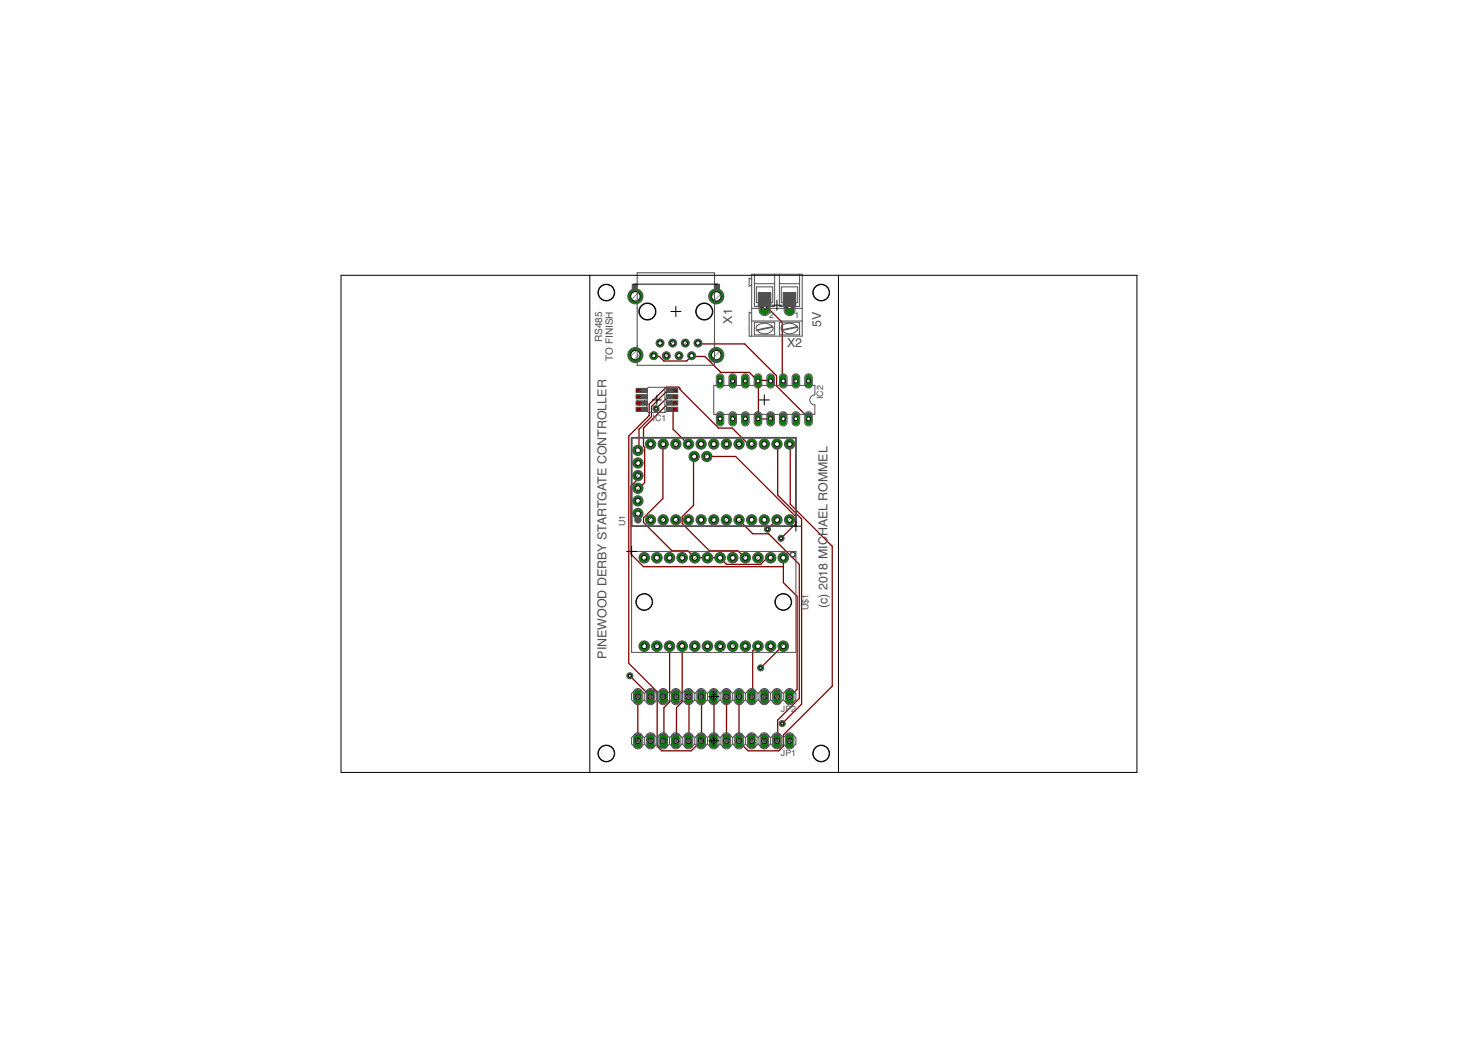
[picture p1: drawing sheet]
<svg xmlns="http://www.w3.org/2000/svg" width="297mm" height="210mm" viewBox="0 0 297 210" stroke-linecap="round" stroke-linejoin="round" font-family="sans-serif">
<defs><g id="words">
<g font-size="2.5" fill="#505050">
<text x="147.1" y="65" transform="rotate(-90 147.1 65)">X1</text>
<text x="165" y="65.7" transform="rotate(-90 165 65.7)">5V</text>
<text x="158.2" y="69.9">X2</text>
<text x="166.3" y="122.3" transform="rotate(-90 166.3 122.3)">(c) 2018 MICHAEL ROMMEL</text>
<text x="121.9" y="132.4" transform="rotate(-90 121.9 132.4)">PINEWOOD DERBY STARTGATE CONTROLLER</text>
</g>
<g font-size="2" fill="#505050">
<text x="121" y="68.8" transform="rotate(-90 121 68.8)">RS485</text>
<text x="123.1" y="72.5" transform="rotate(-90 123.1 72.5)">TO FINISH</text>
</g>
<g font-size="1.8" fill="#505050">
<text x="154.6" y="63.9">2</text>
<text x="159.6" y="63.9">1</text>
<text x="165.4" y="80.3" transform="rotate(-90 165.4 80.3)">IC2</text>
<text x="131.2" y="84.6">IC1</text>
<text x="125.7" y="105.8" transform="rotate(-90 125.7 105.8)">U1</text>
<text x="162.5" y="122.7" transform="rotate(-90 162.5 122.7)">U$1</text>
<text x="157" y="143.2">JP2</text>
<text x="157" y="152.1">JP1</text>
</g>
</g></defs>
<g fill="#800000" stroke="#800000" stroke-width=".2">
<path d="M134.1 82h2v.6h-2z"/>
<path d="M127.9 82h2.1v.6h-2.1z"/>
<path d="M134.1 80.7h2v.7h-2z"/>
<path d="M134.1 79.4h2v.7h-2z"/>
<path d="M127.9 80.7h2.1v.7h-2.1z"/>
<path d="M127.9 79.4h2.1v.7h-2.1z"/>
<path d="M134.1 78.2h2v.6h-2z"/>
<path d="M127.9 78.2h2.1v.6h-2.1z"/>
</g>
<g fill="none" stroke="#800000" stroke-width=".25">
<path d="M131.4 71.5v.2h1.1l.9 .9h4.6l1-1.1 .1 .2h2.6l3.2 3.2h5.7l1.7 1.7M135.1 78.5h-1l-3.2 3.2v2.1l-2.5 2.5v4.1l-.2 .2M135.1 79.8l-.1 .1h-.9l-2.3 2.3M140.3 69v.2h9.4l6.4 6.3v2.1l6.4 6.4v.2M152.3 76.6v7.6h2.6M152.3 76.6l.1-.1h2.3l.2 .1M153.6 61.4l3.6 3.4v11.7l.2 .1M128.2 95.6v.8l-1.4 1.3v13.7l2.5 2.5h28.1M133.3 89.3l-.1 10.9-3.9 3.9v.9l5.7 5.7h3.2l1.4 1.4h5l1.4 1.4h6.9l1.1-1.2h.7l.2-.2M135.1 81h-.7l-5.1 5.1v3.6l.3 .3v7l-1.2 1.2h-.2M135.1 82.3l.2 .1v3.9l3.1 3M139.5 91.8h-.1v9.8l-2.3 2.3v1.4l5.5 5.4h5.7l1.5 1.4"/>
<path d="M142 91.8h5.8l12.2 12.1v1.4l-3 2.9M151.1 89.3h-.8l-3.1-3.2h-2.8l-7.7-7.8v-.2l-.3-.3h-2.5l-3.4 3.5v2.2l-4.1 4.2v45.7l5.7 5.7v11l.9 .9h5.9l2.1-2.1-.1-8.8M156.1 89.3l.2 .2v10l4.8 4.9v37.2l-3.9 3.9M158.7 89.3l.1 .2v11.9l8.5 8.4v28.1l-9.9 9.9v2.3l-.9 .9h-6.2l-1.8-1.9v-9M148.5 104.5l2.8 2.8h3.2l6.1 6.2v26.9l-4.3 4.4v4.1h-.2M156.1 104.5l-1.9 1.9M157.4 112.1v5l2.8 2.8v18.7l-1.5 1.5M126.6 135.9l4.1 4.2M134.6 129.9v11.2l-1.2 1.2v6.6h-.1M137.1 129.9v11.2l-1.1 1.2v6.6h-.2M152.3 129.9l-1 1v9.1l-.2 .1M157.4 129.9h-.2l-4.3 4.4"/>
<path d="M128.2 140.1v8.8M138.4 140.1l.1 .1v8.7h-.1M143.4 140.1v8.8M146 140.1v8.8"/>
</g>
<circle cx="158.7" cy="89.3" r=".93" fill="#008000" stroke="#008000" stroke-width=".2"/>
<circle cx="158.7" cy="89.3" r=".51" fill="#fff" stroke="#000" stroke-width=".2"/>
<circle cx="156.1" cy="89.3" r=".93" fill="#008000" stroke="#008000" stroke-width=".2"/>
<circle cx="156.1" cy="89.3" r=".51" fill="#fff" stroke="#000" stroke-width=".2"/>
<circle cx="153.6" cy="89.3" r=".93" fill="#008000" stroke="#008000" stroke-width=".2"/>
<circle cx="153.6" cy="89.3" r=".51" fill="#fff" stroke="#000" stroke-width=".2"/>
<circle cx="151.1" cy="89.3" r=".93" fill="#008000" stroke="#008000" stroke-width=".2"/>
<circle cx="151.1" cy="89.3" r=".51" fill="#fff" stroke="#000" stroke-width=".2"/>
<circle cx="148.5" cy="89.3" r=".93" fill="#008000" stroke="#008000" stroke-width=".2"/>
<circle cx="148.5" cy="89.3" r=".51" fill="#fff" stroke="#000" stroke-width=".2"/>
<circle cx="146" cy="89.3" r=".93" fill="#008000" stroke="#008000" stroke-width=".2"/>
<circle cx="146" cy="89.3" r=".51" fill="#fff" stroke="#000" stroke-width=".2"/>
<circle cx="143.4" cy="89.3" r=".93" fill="#008000" stroke="#008000" stroke-width=".2"/>
<circle cx="143.4" cy="89.3" r=".51" fill="#fff" stroke="#000" stroke-width=".2"/>
<circle cx="140.9" cy="89.3" r=".93" fill="#008000" stroke="#008000" stroke-width=".2"/>
<circle cx="140.9" cy="89.3" r=".51" fill="#fff" stroke="#000" stroke-width=".2"/>
<circle cx="138.4" cy="89.3" r=".93" fill="#008000" stroke="#008000" stroke-width=".2"/>
<circle cx="138.4" cy="89.3" r=".51" fill="#fff" stroke="#000" stroke-width=".2"/>
<circle cx="135.8" cy="89.3" r=".93" fill="#008000" stroke="#008000" stroke-width=".2"/>
<circle cx="135.8" cy="89.3" r=".51" fill="#fff" stroke="#000" stroke-width=".2"/>
<circle cx="133.3" cy="89.3" r=".93" fill="#008000" stroke="#008000" stroke-width=".2"/>
<circle cx="133.3" cy="89.3" r=".51" fill="#fff" stroke="#000" stroke-width=".2"/>
<circle cx="130.7" cy="89.3" r=".93" fill="#008000" stroke="#008000" stroke-width=".2"/>
<circle cx="130.7" cy="89.3" r=".51" fill="#fff" stroke="#000" stroke-width=".2"/>
<circle cx="158.7" cy="104.5" r=".93" fill="#008000" stroke="#008000" stroke-width=".2"/>
<circle cx="158.7" cy="104.5" r=".51" fill="#fff" stroke="#000" stroke-width=".2"/>
<circle cx="156.1" cy="104.5" r=".93" fill="#008000" stroke="#008000" stroke-width=".2"/>
<circle cx="156.1" cy="104.5" r=".51" fill="#fff" stroke="#000" stroke-width=".2"/>
<circle cx="153.6" cy="104.5" r=".93" fill="#008000" stroke="#008000" stroke-width=".2"/>
<circle cx="153.6" cy="104.5" r=".51" fill="#fff" stroke="#000" stroke-width=".2"/>
<circle cx="151.1" cy="104.5" r=".93" fill="#008000" stroke="#008000" stroke-width=".2"/>
<circle cx="151.1" cy="104.5" r=".51" fill="#fff" stroke="#000" stroke-width=".2"/>
<circle cx="148.5" cy="104.5" r=".93" fill="#008000" stroke="#008000" stroke-width=".2"/>
<circle cx="148.5" cy="104.5" r=".51" fill="#fff" stroke="#000" stroke-width=".2"/>
<circle cx="146" cy="104.5" r=".93" fill="#008000" stroke="#008000" stroke-width=".2"/>
<circle cx="146" cy="104.5" r=".51" fill="#fff" stroke="#000" stroke-width=".2"/>
<circle cx="143.4" cy="104.5" r=".93" fill="#008000" stroke="#008000" stroke-width=".2"/>
<circle cx="143.4" cy="104.5" r=".51" fill="#fff" stroke="#000" stroke-width=".2"/>
<circle cx="140.9" cy="104.5" r=".93" fill="#008000" stroke="#008000" stroke-width=".2"/>
<circle cx="140.9" cy="104.5" r=".51" fill="#fff" stroke="#000" stroke-width=".2"/>
<circle cx="138.4" cy="104.5" r=".93" fill="#008000" stroke="#008000" stroke-width=".2"/>
<circle cx="138.4" cy="104.5" r=".51" fill="#fff" stroke="#000" stroke-width=".2"/>
<circle cx="135.8" cy="104.5" r=".93" fill="#008000" stroke="#008000" stroke-width=".2"/>
<circle cx="135.8" cy="104.5" r=".51" fill="#fff" stroke="#000" stroke-width=".2"/>
<circle cx="133.3" cy="104.5" r=".93" fill="#008000" stroke="#008000" stroke-width=".2"/>
<circle cx="133.3" cy="104.5" r=".51" fill="#fff" stroke="#000" stroke-width=".2"/>
<circle cx="130.7" cy="104.5" r=".93" fill="#008000" stroke="#008000" stroke-width=".2"/>
<circle cx="130.7" cy="104.5" r=".51" fill="#fff" stroke="#000" stroke-width=".2"/>
<circle cx="128.2" cy="103.3" r=".93" fill="#008000" stroke="#008000" stroke-width=".2"/>
<circle cx="128.2" cy="103.3" r=".51" fill="#fff" stroke="#000" stroke-width=".2"/>
<circle cx="128.2" cy="100.7" r=".93" fill="#008000" stroke="#008000" stroke-width=".2"/>
<circle cx="128.2" cy="100.7" r=".51" fill="#fff" stroke="#000" stroke-width=".2"/>
<circle cx="128.2" cy="98.2" r=".93" fill="#008000" stroke="#008000" stroke-width=".2"/>
<circle cx="128.2" cy="98.2" r=".51" fill="#fff" stroke="#000" stroke-width=".2"/>
<circle cx="128.2" cy="95.6" r=".93" fill="#008000" stroke="#008000" stroke-width=".2"/>
<circle cx="128.2" cy="95.6" r=".51" fill="#fff" stroke="#000" stroke-width=".2"/>
<circle cx="128.2" cy="93.1" r=".93" fill="#008000" stroke="#008000" stroke-width=".2"/>
<circle cx="128.2" cy="93.1" r=".51" fill="#fff" stroke="#000" stroke-width=".2"/>
<circle cx="128.2" cy="90.6" r=".93" fill="#008000" stroke="#008000" stroke-width=".2"/>
<circle cx="128.2" cy="90.6" r=".51" fill="#fff" stroke="#000" stroke-width=".2"/>
<circle cx="142" cy="91.8" r=".93" fill="#008000" stroke="#008000" stroke-width=".2"/>
<circle cx="142" cy="91.8" r=".51" fill="#fff" stroke="#000" stroke-width=".2"/>
<circle cx="139.5" cy="91.8" r=".93" fill="#008000" stroke="#008000" stroke-width=".2"/>
<circle cx="139.5" cy="91.8" r=".51" fill="#fff" stroke="#000" stroke-width=".2"/>
<circle cx="129.5" cy="112.1" r=".97" fill="#008000" stroke="#008000" stroke-width=".2"/>
<circle cx="129.5" cy="112.1" r=".51" fill="#fff" stroke="#000" stroke-width=".2"/>
<circle cx="157.4" cy="112.1" r=".97" fill="#008000" stroke="#008000" stroke-width=".2"/>
<circle cx="157.4" cy="112.1" r=".51" fill="#fff" stroke="#000" stroke-width=".2"/>
<circle cx="154.9" cy="112.1" r=".97" fill="#008000" stroke="#008000" stroke-width=".2"/>
<circle cx="154.9" cy="112.1" r=".51" fill="#fff" stroke="#000" stroke-width=".2"/>
<circle cx="152.3" cy="112.1" r=".97" fill="#008000" stroke="#008000" stroke-width=".2"/>
<circle cx="152.3" cy="112.1" r=".51" fill="#fff" stroke="#000" stroke-width=".2"/>
<circle cx="149.8" cy="112.1" r=".97" fill="#008000" stroke="#008000" stroke-width=".2"/>
<circle cx="149.8" cy="112.1" r=".51" fill="#fff" stroke="#000" stroke-width=".2"/>
<circle cx="147.3" cy="112.1" r=".97" fill="#008000" stroke="#008000" stroke-width=".2"/>
<circle cx="147.3" cy="112.1" r=".51" fill="#fff" stroke="#000" stroke-width=".2"/>
<circle cx="144.7" cy="112.1" r=".97" fill="#008000" stroke="#008000" stroke-width=".2"/>
<circle cx="144.7" cy="112.1" r=".51" fill="#fff" stroke="#000" stroke-width=".2"/>
<circle cx="142.2" cy="112.1" r=".97" fill="#008000" stroke="#008000" stroke-width=".2"/>
<circle cx="142.2" cy="112.1" r=".51" fill="#fff" stroke="#000" stroke-width=".2"/>
<circle cx="139.6" cy="112.1" r=".97" fill="#008000" stroke="#008000" stroke-width=".2"/>
<circle cx="139.6" cy="112.1" r=".51" fill="#fff" stroke="#000" stroke-width=".2"/>
<circle cx="137.1" cy="112.1" r=".97" fill="#008000" stroke="#008000" stroke-width=".2"/>
<circle cx="137.1" cy="112.1" r=".51" fill="#fff" stroke="#000" stroke-width=".2"/>
<circle cx="134.6" cy="112.1" r=".97" fill="#008000" stroke="#008000" stroke-width=".2"/>
<circle cx="134.6" cy="112.1" r=".51" fill="#fff" stroke="#000" stroke-width=".2"/>
<circle cx="132" cy="112.1" r=".97" fill="#008000" stroke="#008000" stroke-width=".2"/>
<circle cx="132" cy="112.1" r=".51" fill="#fff" stroke="#000" stroke-width=".2"/>
<circle cx="129.5" cy="129.9" r=".97" fill="#008000" stroke="#008000" stroke-width=".2"/>
<circle cx="129.5" cy="129.9" r=".51" fill="#fff" stroke="#000" stroke-width=".2"/>
<circle cx="132" cy="129.9" r=".97" fill="#008000" stroke="#008000" stroke-width=".2"/>
<circle cx="132" cy="129.9" r=".51" fill="#fff" stroke="#000" stroke-width=".2"/>
<circle cx="134.6" cy="129.9" r=".97" fill="#008000" stroke="#008000" stroke-width=".2"/>
<circle cx="134.6" cy="129.9" r=".51" fill="#fff" stroke="#000" stroke-width=".2"/>
<circle cx="137.1" cy="129.9" r=".97" fill="#008000" stroke="#008000" stroke-width=".2"/>
<circle cx="137.1" cy="129.9" r=".51" fill="#fff" stroke="#000" stroke-width=".2"/>
<circle cx="139.6" cy="129.9" r=".97" fill="#008000" stroke="#008000" stroke-width=".2"/>
<circle cx="139.6" cy="129.9" r=".51" fill="#fff" stroke="#000" stroke-width=".2"/>
<circle cx="142.2" cy="129.9" r=".97" fill="#008000" stroke="#008000" stroke-width=".2"/>
<circle cx="142.2" cy="129.9" r=".51" fill="#fff" stroke="#000" stroke-width=".2"/>
<circle cx="144.7" cy="129.9" r=".97" fill="#008000" stroke="#008000" stroke-width=".2"/>
<circle cx="144.7" cy="129.9" r=".51" fill="#fff" stroke="#000" stroke-width=".2"/>
<circle cx="147.3" cy="129.9" r=".97" fill="#008000" stroke="#008000" stroke-width=".2"/>
<circle cx="147.3" cy="129.9" r=".51" fill="#fff" stroke="#000" stroke-width=".2"/>
<circle cx="149.8" cy="129.9" r=".97" fill="#008000" stroke="#008000" stroke-width=".2"/>
<circle cx="149.8" cy="129.9" r=".51" fill="#fff" stroke="#000" stroke-width=".2"/>
<circle cx="152.3" cy="129.9" r=".97" fill="#008000" stroke="#008000" stroke-width=".2"/>
<circle cx="152.3" cy="129.9" r=".51" fill="#fff" stroke="#000" stroke-width=".2"/>
<circle cx="154.9" cy="129.9" r=".97" fill="#008000" stroke="#008000" stroke-width=".2"/>
<circle cx="154.9" cy="129.9" r=".51" fill="#fff" stroke="#000" stroke-width=".2"/>
<circle cx="157.4" cy="129.9" r=".97" fill="#008000" stroke="#008000" stroke-width=".2"/>
<circle cx="157.4" cy="129.9" r=".51" fill="#fff" stroke="#000" stroke-width=".2"/>
<circle cx="136.5" cy="71.5" r=".7" fill="#008000" stroke="#008000" stroke-width=".2"/>
<circle cx="136.5" cy="71.5" r=".44" fill="#fff" stroke="#000" stroke-width=".2"/>
<circle cx="137.7" cy="69" r=".7" fill="#008000" stroke="#008000" stroke-width=".2"/>
<circle cx="137.7" cy="69" r=".44" fill="#fff" stroke="#000" stroke-width=".2"/>
<circle cx="139" cy="71.5" r=".7" fill="#008000" stroke="#008000" stroke-width=".2"/>
<circle cx="139" cy="71.5" r=".44" fill="#fff" stroke="#000" stroke-width=".2"/>
<circle cx="135.2" cy="69" r=".7" fill="#008000" stroke="#008000" stroke-width=".2"/>
<circle cx="135.2" cy="69" r=".44" fill="#fff" stroke="#000" stroke-width=".2"/>
<circle cx="140.3" cy="69" r=".7" fill="#008000" stroke="#008000" stroke-width=".2"/>
<circle cx="140.3" cy="69" r=".44" fill="#fff" stroke="#000" stroke-width=".2"/>
<circle cx="133.9" cy="71.5" r=".7" fill="#008000" stroke="#008000" stroke-width=".2"/>
<circle cx="133.9" cy="71.5" r=".44" fill="#fff" stroke="#000" stroke-width=".2"/>
<circle cx="144" cy="59.6" r="1.42" fill="#008000" stroke="#008000" stroke-width=".2"/>
<circle cx="144" cy="59.6" r=".95" fill="#fff" stroke="#000" stroke-width=".2"/>
<circle cx="127.7" cy="59.6" r="1.42" fill="#008000" stroke="#008000" stroke-width=".2"/>
<circle cx="127.7" cy="59.6" r=".95" fill="#fff" stroke="#000" stroke-width=".2"/>
<circle cx="132.7" cy="69" r=".7" fill="#008000" stroke="#008000" stroke-width=".2"/>
<circle cx="132.7" cy="69" r=".44" fill="#fff" stroke="#000" stroke-width=".2"/>
<circle cx="131.4" cy="71.5" r=".7" fill="#008000" stroke="#008000" stroke-width=".2"/>
<circle cx="131.4" cy="71.5" r=".44" fill="#fff" stroke="#000" stroke-width=".2"/>
<circle cx="144" cy="71.4" r="1.42" fill="#008000" stroke="#008000" stroke-width=".2"/>
<circle cx="144" cy="71.4" r=".95" fill="#fff" stroke="#000" stroke-width=".2"/>
<circle cx="127.7" cy="71.4" r="1.42" fill="#008000" stroke="#008000" stroke-width=".2"/>
<circle cx="127.7" cy="71.4" r=".95" fill="#fff" stroke="#000" stroke-width=".2"/>
<path d="M158.7 148.2v1.5" fill="none" stroke="#008000" stroke-width="1.5"/>
<circle cx="158.7" cy="148.9" r=".51" fill="#fff" stroke="#000" stroke-width=".2"/>
<path d="M156.1 148.2v1.5" fill="none" stroke="#008000" stroke-width="1.5"/>
<circle cx="156.1" cy="148.9" r=".51" fill="#fff" stroke="#000" stroke-width=".2"/>
<path d="M153.6 148.2v1.5" fill="none" stroke="#008000" stroke-width="1.5"/>
<circle cx="153.6" cy="148.9" r=".51" fill="#fff" stroke="#000" stroke-width=".2"/>
<path d="M151.1 148.2v1.5" fill="none" stroke="#008000" stroke-width="1.5"/>
<circle cx="151.1" cy="148.9" r=".51" fill="#fff" stroke="#000" stroke-width=".2"/>
<path d="M148.5 148.2v1.5" fill="none" stroke="#008000" stroke-width="1.5"/>
<circle cx="148.5" cy="148.9" r=".51" fill="#fff" stroke="#000" stroke-width=".2"/>
<path d="M146 148.2v1.5" fill="none" stroke="#008000" stroke-width="1.5"/>
<circle cx="146" cy="148.9" r=".51" fill="#fff" stroke="#000" stroke-width=".2"/>
<path d="M143.4 148.2v1.5" fill="none" stroke="#008000" stroke-width="1.5"/>
<circle cx="143.4" cy="148.9" r=".51" fill="#fff" stroke="#000" stroke-width=".2"/>
<path d="M140.9 148.2v1.5" fill="none" stroke="#008000" stroke-width="1.5"/>
<circle cx="140.9" cy="148.9" r=".51" fill="#fff" stroke="#000" stroke-width=".2"/>
<path d="M138.4 148.2v1.5" fill="none" stroke="#008000" stroke-width="1.5"/>
<circle cx="138.4" cy="148.9" r=".51" fill="#fff" stroke="#000" stroke-width=".2"/>
<path d="M135.8 148.2v1.5" fill="none" stroke="#008000" stroke-width="1.5"/>
<circle cx="135.8" cy="148.9" r=".51" fill="#fff" stroke="#000" stroke-width=".2"/>
<path d="M133.3 148.2v1.5" fill="none" stroke="#008000" stroke-width="1.5"/>
<circle cx="133.3" cy="148.9" r=".51" fill="#fff" stroke="#000" stroke-width=".2"/>
<path d="M130.7 148.2v1.5" fill="none" stroke="#008000" stroke-width="1.5"/>
<circle cx="130.7" cy="148.9" r=".51" fill="#fff" stroke="#000" stroke-width=".2"/>
<path d="M128.2 148.2v1.5" fill="none" stroke="#008000" stroke-width="1.5"/>
<circle cx="128.2" cy="148.9" r=".51" fill="#fff" stroke="#000" stroke-width=".2"/>
<path d="M158.7 60.4v2" fill="none" stroke="#008000" stroke-width="2"/>
<circle cx="158.7" cy="61.4" r=".66" fill="#fff" stroke="#000" stroke-width=".2"/>
<path d="M153.6 60.4v2" fill="none" stroke="#008000" stroke-width="2"/>
<circle cx="153.6" cy="61.4" r=".66" fill="#fff" stroke="#000" stroke-width=".2"/>
<path d="M162.5 75.9v1.4" fill="none" stroke="#008000" stroke-width="1.3"/>
<circle cx="162.5" cy="76.6" r=".4" fill="#fff" stroke="#000" stroke-width=".2"/>
<path d="M160 75.9v1.4" fill="none" stroke="#008000" stroke-width="1.3"/>
<circle cx="160" cy="76.6" r=".4" fill="#fff" stroke="#000" stroke-width=".2"/>
<path d="M147.3 75.9v1.4" fill="none" stroke="#008000" stroke-width="1.3"/>
<circle cx="147.3" cy="76.6" r=".4" fill="#fff" stroke="#000" stroke-width=".2"/>
<path d="M144.7 75.9v1.4" fill="none" stroke="#008000" stroke-width="1.3"/>
<circle cx="144.7" cy="76.6" r=".4" fill="#fff" stroke="#000" stroke-width=".2"/>
<path d="M157.4 75.9v1.4" fill="none" stroke="#008000" stroke-width="1.3"/>
<circle cx="157.4" cy="76.6" r=".4" fill="#fff" stroke="#000" stroke-width=".2"/>
<path d="M154.9 75.9v1.4" fill="none" stroke="#008000" stroke-width="1.3"/>
<circle cx="154.9" cy="76.6" r=".4" fill="#fff" stroke="#000" stroke-width=".2"/>
<path d="M149.8 75.9v1.4" fill="none" stroke="#008000" stroke-width="1.3"/>
<circle cx="149.8" cy="76.6" r=".4" fill="#fff" stroke="#000" stroke-width=".2"/>
<path d="M152.3 75.9v1.4" fill="none" stroke="#008000" stroke-width="1.3"/>
<circle cx="152.3" cy="76.6" r=".4" fill="#fff" stroke="#000" stroke-width=".2"/>
<path d="M144.7 83.5v1.4" fill="none" stroke="#008000" stroke-width="1.3"/>
<circle cx="144.7" cy="84.2" r=".4" fill="#fff" stroke="#000" stroke-width=".2"/>
<path d="M147.3 83.5v1.4" fill="none" stroke="#008000" stroke-width="1.3"/>
<circle cx="147.3" cy="84.2" r=".4" fill="#fff" stroke="#000" stroke-width=".2"/>
<path d="M149.8 83.5v1.4" fill="none" stroke="#008000" stroke-width="1.3"/>
<circle cx="149.8" cy="84.2" r=".4" fill="#fff" stroke="#000" stroke-width=".2"/>
<path d="M152.3 83.5v1.4" fill="none" stroke="#008000" stroke-width="1.3"/>
<circle cx="152.3" cy="84.2" r=".4" fill="#fff" stroke="#000" stroke-width=".2"/>
<path d="M154.9 83.5v1.4" fill="none" stroke="#008000" stroke-width="1.3"/>
<circle cx="154.9" cy="84.2" r=".4" fill="#fff" stroke="#000" stroke-width=".2"/>
<path d="M157.4 83.5v1.4" fill="none" stroke="#008000" stroke-width="1.3"/>
<circle cx="157.4" cy="84.2" r=".4" fill="#fff" stroke="#000" stroke-width=".2"/>
<path d="M160 83.5v1.4" fill="none" stroke="#008000" stroke-width="1.3"/>
<circle cx="160" cy="84.2" r=".4" fill="#fff" stroke="#000" stroke-width=".2"/>
<path d="M162.5 83.5v1.4" fill="none" stroke="#008000" stroke-width="1.3"/>
<circle cx="162.5" cy="84.2" r=".4" fill="#fff" stroke="#000" stroke-width=".2"/>
<path d="M158.7 139.3v1.5" fill="none" stroke="#008000" stroke-width="1.5"/>
<circle cx="158.7" cy="140.1" r=".51" fill="#fff" stroke="#000" stroke-width=".2"/>
<path d="M156.1 139.3v1.5" fill="none" stroke="#008000" stroke-width="1.5"/>
<circle cx="156.1" cy="140.1" r=".51" fill="#fff" stroke="#000" stroke-width=".2"/>
<path d="M153.6 139.3v1.5" fill="none" stroke="#008000" stroke-width="1.5"/>
<circle cx="153.6" cy="140.1" r=".51" fill="#fff" stroke="#000" stroke-width=".2"/>
<path d="M151.1 139.3v1.5" fill="none" stroke="#008000" stroke-width="1.5"/>
<circle cx="151.1" cy="140.1" r=".51" fill="#fff" stroke="#000" stroke-width=".2"/>
<path d="M148.5 139.3v1.5" fill="none" stroke="#008000" stroke-width="1.5"/>
<circle cx="148.5" cy="140.1" r=".51" fill="#fff" stroke="#000" stroke-width=".2"/>
<path d="M146 139.3v1.5" fill="none" stroke="#008000" stroke-width="1.5"/>
<circle cx="146" cy="140.1" r=".51" fill="#fff" stroke="#000" stroke-width=".2"/>
<path d="M143.4 139.3v1.5" fill="none" stroke="#008000" stroke-width="1.5"/>
<circle cx="143.4" cy="140.1" r=".51" fill="#fff" stroke="#000" stroke-width=".2"/>
<path d="M140.9 139.3v1.5" fill="none" stroke="#008000" stroke-width="1.5"/>
<circle cx="140.9" cy="140.1" r=".51" fill="#fff" stroke="#000" stroke-width=".2"/>
<path d="M138.4 139.3v1.5" fill="none" stroke="#008000" stroke-width="1.5"/>
<circle cx="138.4" cy="140.1" r=".51" fill="#fff" stroke="#000" stroke-width=".2"/>
<path d="M135.8 139.3v1.5" fill="none" stroke="#008000" stroke-width="1.5"/>
<circle cx="135.8" cy="140.1" r=".51" fill="#fff" stroke="#000" stroke-width=".2"/>
<path d="M133.3 139.3v1.5" fill="none" stroke="#008000" stroke-width="1.5"/>
<circle cx="133.3" cy="140.1" r=".51" fill="#fff" stroke="#000" stroke-width=".2"/>
<path d="M130.7 139.3v1.5" fill="none" stroke="#008000" stroke-width="1.5"/>
<circle cx="130.7" cy="140.1" r=".51" fill="#fff" stroke="#000" stroke-width=".2"/>
<path d="M128.2 139.3v1.5" fill="none" stroke="#008000" stroke-width="1.5"/>
<circle cx="128.2" cy="140.1" r=".51" fill="#fff" stroke="#000" stroke-width=".2"/>
<circle cx="157.2" cy="145.5" r=".51" fill="#008000" stroke="#008000" stroke-width=".2"/>
<circle cx="157.2" cy="145.5" r=".3" fill="#fff" stroke="#000" stroke-width=".2"/>
<circle cx="131.8" cy="82.2" r=".51" fill="#008000" stroke="#008000" stroke-width=".2"/>
<circle cx="131.8" cy="82.2" r=".3" fill="#fff" stroke="#000" stroke-width=".2"/>
<circle cx="157" cy="108.2" r=".51" fill="#008000" stroke="#008000" stroke-width=".2"/>
<circle cx="157" cy="108.2" r=".3" fill="#fff" stroke="#000" stroke-width=".2"/>
<circle cx="152.9" cy="134.3" r=".51" fill="#008000" stroke="#008000" stroke-width=".2"/>
<circle cx="152.9" cy="134.3" r=".3" fill="#fff" stroke="#000" stroke-width=".2"/>
<circle cx="126.6" cy="135.9" r=".51" fill="#008000" stroke="#008000" stroke-width=".2"/>
<circle cx="126.6" cy="135.9" r=".3" fill="#fff" stroke="#000" stroke-width=".2"/>
<circle cx="154.2" cy="106.4" r=".51" fill="#008000" stroke="#008000" stroke-width=".2"/>
<circle cx="154.2" cy="106.4" r=".3" fill="#fff" stroke="#000" stroke-width=".2"/>
<g fill="#505050" stroke="#505050" stroke-width=".2">
<path d="M158.9 111.1a.57 .57 0 0 1 .9 .1 .57 .57 0 0 1-.3 .9 .57 .57 0 0 1-.8-.6h.2a.45 .45 0 0 1 .6-.4 .45 .45 0 0 1 .1 .8 .45 .45 0 0 1-.7-.2l-.2-.2z" fill-rule="evenodd"/>
<circle cx="121.9" cy="58.8" r="1.69"/>
<circle cx="165" cy="58.8" r="1.69"/>
<circle cx="121.9" cy="151.5" r="1.69"/>
<circle cx="165" cy="151.5" r="1.69"/>
<circle cx="158.7" cy="89.3" r="1.04"/>
<circle cx="156.1" cy="89.3" r="1.04"/>
<circle cx="153.6" cy="89.3" r="1.04"/>
<circle cx="151.1" cy="89.3" r="1.04"/>
<circle cx="148.5" cy="89.3" r="1.04"/>
<circle cx="146" cy="89.3" r="1.04"/>
<circle cx="143.4" cy="89.3" r="1.04"/>
<circle cx="140.9" cy="89.3" r="1.04"/>
<circle cx="138.4" cy="89.3" r="1.04"/>
<circle cx="135.8" cy="89.3" r="1.04"/>
<circle cx="133.3" cy="89.3" r="1.04"/>
<circle cx="130.7" cy="89.3" r="1.04"/>
<circle cx="158.7" cy="104.5" r="1.04"/>
<circle cx="156.1" cy="104.5" r="1.04"/>
<circle cx="153.6" cy="104.5" r="1.04"/>
<circle cx="151.1" cy="104.5" r="1.04"/>
<circle cx="148.5" cy="104.5" r="1.04"/>
<circle cx="146" cy="104.5" r="1.04"/>
<circle cx="143.4" cy="104.5" r="1.04"/>
<circle cx="140.9" cy="104.5" r="1.04"/>
<circle cx="138.4" cy="104.5" r="1.04"/>
<circle cx="135.8" cy="104.5" r="1.04"/>
<circle cx="133.3" cy="104.5" r="1.04"/>
<circle cx="130.7" cy="104.5" r="1.04"/>
<circle cx="128.2" cy="103.3" r="1.04"/>
<circle cx="128.2" cy="100.7" r="1.04"/>
<circle cx="128.2" cy="98.2" r="1.04"/>
<circle cx="128.2" cy="95.6" r="1.04"/>
<circle cx="128.2" cy="93.1" r="1.04"/>
<circle cx="128.2" cy="90.6" r="1.04"/>
<circle cx="142" cy="91.8" r="1.04"/>
<circle cx="139.5" cy="91.8" r="1.04"/>
<circle cx="129.5" cy="112.1" r="1.06"/>
<circle cx="157.4" cy="121" r="1.69"/>
<circle cx="129.5" cy="121" r="1.69"/>
<circle cx="157.4" cy="112.1" r="1.06"/>
<circle cx="154.9" cy="112.1" r="1.06"/>
<circle cx="152.3" cy="112.1" r="1.06"/>
<circle cx="149.8" cy="112.1" r="1.06"/>
<circle cx="147.3" cy="112.1" r="1.06"/>
<circle cx="144.7" cy="112.1" r="1.06"/>
<circle cx="142.2" cy="112.1" r="1.06"/>
<circle cx="139.6" cy="112.1" r="1.06"/>
<circle cx="137.1" cy="112.1" r="1.06"/>
<circle cx="134.6" cy="112.1" r="1.06"/>
<circle cx="132" cy="112.1" r="1.06"/>
<circle cx="129.5" cy="129.9" r="1.06"/>
<circle cx="132" cy="129.9" r="1.06"/>
<circle cx="134.6" cy="129.9" r="1.06"/>
<circle cx="137.1" cy="129.9" r="1.06"/>
<circle cx="139.6" cy="129.9" r="1.06"/>
<circle cx="142.2" cy="129.9" r="1.06"/>
<circle cx="144.7" cy="129.9" r="1.06"/>
<circle cx="147.3" cy="129.9" r="1.06"/>
<circle cx="149.8" cy="129.9" r="1.06"/>
<circle cx="152.3" cy="129.9" r="1.06"/>
<circle cx="154.9" cy="129.9" r="1.06"/>
<circle cx="157.4" cy="129.9" r="1.06"/>
<circle cx="136.5" cy="71.5" r=".8"/>
<circle cx="137.7" cy="69" r=".8"/>
<circle cx="139" cy="71.5" r=".8"/>
<circle cx="135.2" cy="69" r=".8"/>
<circle cx="140.3" cy="69" r=".8"/>
<circle cx="133.9" cy="71.5" r=".8"/>
<circle cx="144" cy="59.6" r="1.52"/>
<circle cx="127.7" cy="59.6" r="1.52"/>
<circle cx="132.7" cy="69" r=".8"/>
<circle cx="131.4" cy="71.5" r=".8"/>
<circle cx="144" cy="71.4" r="1.52"/>
<circle cx="127.7" cy="71.4" r="1.52"/>
<circle cx="141.5" cy="62.6" r="1.74"/>
<circle cx="130.1" cy="62.6" r="1.74"/>
<circle cx="157.2" cy="145.5" r=".61"/>
<circle cx="131.8" cy="82.2" r=".61"/>
<circle cx="157" cy="108.2" r=".61"/>
<circle cx="152.9" cy="134.3" r=".61"/>
<circle cx="126.6" cy="135.9" r=".61"/>
<circle cx="154.2" cy="106.4" r=".61"/>
<circle cx="128.2" cy="104.5" r=".64"/>
</g>
<g fill="#505050" stroke="#505050" stroke-width=".2">
<path d="M134 81.9h2.2v.8h-2.2z"/>
<path d="M127.8 81.9h2.3v.8h-2.3z"/>
<path d="M134 80.6h2.2v.8h-2.2z"/>
<path d="M134 79.4h2.2v.8h-2.2z"/>
<path d="M127.8 80.6h2.3v.8h-2.3z"/>
<path d="M127.8 79.4h2.3v.8h-2.3z"/>
<path d="M134 78.1h2.2v.8h-2.2z"/>
<path d="M127.8 78.1h2.3v.8h-2.3z"/>
<path d="M158 147.7a.88 .88 0 0 1 .9-.4 .88 .88 0 0 1 .7 .8v1.7a.87 .87 0 0 1-.9 .8 .87 .87 0 0 1-.9-.8v-1.7z"/>
<path d="M155.4 147.7a.88 .88 0 0 1 1-.4 .88 .88 0 0 1 .6 .8v1.7a.87 .87 0 0 1-.9 .8 .87 .87 0 0 1-.8-.8v-1.7z"/>
<path d="M152.9 147.7a.88 .88 0 0 1 .9-.4 .88 .88 0 0 1 .7 .8v1.7a.87 .87 0 0 1-.9 .8 .87 .87 0 0 1-.9-.8v-1.7z"/>
<path d="M150.4 147.7a.88 .88 0 0 1 .9-.4 .88 .88 0 0 1 .6 .8v1.7a.87 .87 0 0 1-.8 .8 .87 .87 0 0 1-.9-.8v-1.7z"/>
<path d="M147.8 147.7a.88 .88 0 0 1 1-.4 .88 .88 0 0 1 .6 .8v1.7a.87 .87 0 0 1-.9 .8 .87 .87 0 0 1-.8-.8v-1.7z"/>
<path d="M145.3 147.7a.88 .88 0 0 1 .9-.4 .88 .88 0 0 1 .7 .8v1.7a.87 .87 0 0 1-.9 .8 .87 .87 0 0 1-.9-.8v-1.7z"/>
<path d="M142.7 147.7a.88 .88 0 0 1 1-.4 .88 .88 0 0 1 .6 .8v1.7a.87 .87 0 0 1-.9 .8 .87 .87 0 0 1-.8-.8v-1.7z"/>
<path d="M140.2 147.7a.88 .88 0 0 1 .9-.4 .88 .88 0 0 1 .7 .8v1.7a.87 .87 0 0 1-.9 .8 .87 .87 0 0 1-.9-.8v-1.7z"/>
<path d="M137.7 147.7a.88 .88 0 0 1 .9-.4 .88 .88 0 0 1 .6 .8v1.7a.87 .87 0 0 1-.8 .8 .87 .87 0 0 1-.9-.8v-1.7z"/>
<path d="M135.1 147.7a.88 .88 0 0 1 1-.4 .88 .88 0 0 1 .6 .8v1.7a.87 .87 0 0 1-.9 .8 .87 .87 0 0 1-.8-.8v-1.7z"/>
<path d="M132.6 147.7a.88 .88 0 0 1 .9-.4 .88 .88 0 0 1 .7 .8v1.7a.87 .87 0 0 1-.9 .8 .87 .87 0 0 1-.9-.8v-1.7z"/>
<path d="M130 147.7a.88 .88 0 0 1 1-.4 .88 .88 0 0 1 .6 .8v1.7a.87 .87 0 0 1-.9 .8 .87 .87 0 0 1-.8-.8v-1.7z"/>
<path d="M127.5 147.7a.88 .88 0 0 1 .9-.4 .88 .88 0 0 1 .7 .8v1.7a.87 .87 0 0 1-.9 .8 .87 .87 0 0 1-.9-.8v-1.7z"/>
<path d="M157.8 59.7a1.1 1.1 0 0 1 1.2-.4 1.1 1.1 0 0 1 .8 .9v2.3a1.1 1.1 0 0 1-1.1 1 1.1 1.1 0 0 1-1.1-1v-2.3z"/>
<path d="M152.8 59.7a1.1 1.1 0 0 1 1.1-.4 1.1 1.1 0 0 1 .8 .9v2.3a1.1 1.1 0 0 1-1 1 1.1 1.1 0 0 1-1.1-1v-2.3z"/>
<path d="M161.9 75.5a.77 .77 0 0 1 .8-.3 .77 .77 0 0 1 .6 .6v1.6a.77 .77 0 0 1-.8 .6 .77 .77 0 0 1-.8-.6v-1.6z"/>
<path d="M159.3 75.5a.77 .77 0 0 1 .9-.3 .77 .77 0 0 1 .5 .6v1.6a.77 .77 0 0 1-.7 .6 .77 .77 0 0 1-.8-.6v-1.6z"/>
<path d="M146.8 75.3a.76 .76 0 0 1 1.2 .5v1.6a.77 .77 0 0 1-.7 .6 .77 .77 0 0 1-.8-.6v-1.6z"/>
<path d="M144.3 75.3a.76 .76 0 0 1 1.2 .5v1.6a.77 .77 0 0 1-.8 .6 .77 .77 0 0 1-.7-.6v-1.6z"/>
<path d="M156.8 75.5a.77 .77 0 0 1 .8-.3 .77 .77 0 0 1 .6 .6v1.6a.77 .77 0 0 1-.8 .6 .77 .77 0 0 1-.7-.6v-1.6z"/>
<path d="M154.3 75.5a.77 .77 0 0 1 .8-.3 .77 .77 0 0 1 .5 .6v1.6a.77 .77 0 0 1-.7 .6 .77 .77 0 0 1-.8-.6v-1.6z"/>
<path d="M149.3 75.3a.76 .76 0 0 1 1.3 .5v1.6a.77 .77 0 0 1-.8 .6 .77 .77 0 0 1-.8-.6v-1.6z"/>
<path d="M151.9 75.3a.76 .76 0 0 1 1.2 .5v1.6a.77 .77 0 0 1-.8 .6 .77 .77 0 0 1-.7-.6v-1.6z"/>
<path d="M144.3 82.9a.76 .76 0 0 1 1.2 .5v1.6a.77 .77 0 0 1-.8 .6 .77 .77 0 0 1-.7-.6v-1.6z"/>
<path d="M146.8 82.9a.76 .76 0 0 1 1.2 .5v1.6a.77 .77 0 0 1-.7 .6 .77 .77 0 0 1-.8-.6v-1.6z"/>
<path d="M149.3 82.9a.76 .76 0 0 1 1.3 .5v1.6a.77 .77 0 0 1-.8 .6 .77 .77 0 0 1-.8-.6v-1.6z"/>
<path d="M151.9 82.9a.76 .76 0 0 1 1.2 .5v1.6a.77 .77 0 0 1-.8 .6 .77 .77 0 0 1-.7-.6v-1.6z"/>
<path d="M154.3 83.1a.77 .77 0 0 1 .8-.3 .77 .77 0 0 1 .5 .6v1.6a.77 .77 0 0 1-.7 .6 .77 .77 0 0 1-.8-.6v-1.6z"/>
<path d="M156.8 83.1a.77 .77 0 0 1 .8-.3 .77 .77 0 0 1 .6 .6v1.6a.77 .77 0 0 1-.8 .6 .77 .77 0 0 1-.7-.6v-1.6z"/>
<path d="M159.3 83.1a.77 .77 0 0 1 .9-.3 .77 .77 0 0 1 .5 .6v1.6a.77 .77 0 0 1-.7 .6 .77 .77 0 0 1-.8-.6v-1.6z"/>
<path d="M161.9 83.1a.77 .77 0 0 1 .8-.3 .77 .77 0 0 1 .6 .6v1.6a.77 .77 0 0 1-.8 .6 .77 .77 0 0 1-.8-.6v-1.6z"/>
<path d="M158 138.8a.88 .88 0 0 1 .9-.3 .88 .88 0 0 1 .7 .7v1.7a.87 .87 0 0 1-.9 .8 .87 .87 0 0 1-.9-.8v-1.7z"/>
<path d="M155.4 138.8a.88 .88 0 0 1 1-.3 .88 .88 0 0 1 .6 .7v1.7a.87 .87 0 0 1-.9 .8 .87 .87 0 0 1-.8-.8v-1.7z"/>
<path d="M152.9 138.8a.88 .88 0 0 1 .9-.3 .88 .88 0 0 1 .7 .7v1.7a.87 .87 0 0 1-.9 .8 .87 .87 0 0 1-.9-.8v-1.7z"/>
<path d="M150.4 138.8a.88 .88 0 0 1 .9-.3 .88 .88 0 0 1 .6 .7v1.7a.87 .87 0 0 1-.8 .8 .87 .87 0 0 1-.9-.8v-1.7z"/>
<path d="M147.8 138.8a.88 .88 0 0 1 1-.3 .88 .88 0 0 1 .6 .7v1.7a.87 .87 0 0 1-.9 .8 .87 .87 0 0 1-.8-.8v-1.7z"/>
<path d="M145.3 138.8a.88 .88 0 0 1 .9-.3 .88 .88 0 0 1 .7 .7v1.7a.87 .87 0 0 1-.9 .8 .87 .87 0 0 1-.9-.8v-1.7z"/>
<path d="M142.7 138.8a.88 .88 0 0 1 1-.3 .88 .88 0 0 1 .6 .7v1.7a.87 .87 0 0 1-.9 .8 .87 .87 0 0 1-.8-.8v-1.7z"/>
<path d="M140.2 138.8a.88 .88 0 0 1 .9-.3 .88 .88 0 0 1 .7 .7v1.7a.87 .87 0 0 1-.9 .8 .87 .87 0 0 1-.9-.8v-1.7z"/>
<path d="M137.7 138.8a.88 .88 0 0 1 .9-.3 .88 .88 0 0 1 .6 .7v1.7a.87 .87 0 0 1-.8 .8 .87 .87 0 0 1-.9-.8v-1.7z"/>
<path d="M135.1 138.8a.88 .88 0 0 1 1-.3 .88 .88 0 0 1 .6 .7v1.7a.87 .87 0 0 1-.9 .8 .87 .87 0 0 1-.8-.8v-1.7z"/>
<path d="M132.6 138.8a.88 .88 0 0 1 .9-.3 .88 .88 0 0 1 .7 .7v1.7a.87 .87 0 0 1-.9 .8 .87 .87 0 0 1-.9-.8v-1.7z"/>
<path d="M130 138.8a.88 .88 0 0 1 1-.3 .88 .88 0 0 1 .6 .7v1.7a.87 .87 0 0 1-.9 .8 .87 .87 0 0 1-.8-.8v-1.7z"/>
<path d="M127.5 138.8a.88 .88 0 0 1 .9-.3 .88 .88 0 0 1 .7 .7v1.7a.87 .87 0 0 1-.9 .8 .87 .87 0 0 1-.9-.8v-1.7z"/>
<path d="M128.9 78.3h1.2v.5h-1.2z"/>
<path d="M134 82h1.1v.5h-1.1z"/>
<path d="M134 80.8h1.1v.5h-1.1z"/>
<path d="M133.9 79.5h1.2v.5h-1.2z"/>
<path d="M134 78.3h1.1v.5h-1.1z"/>
<path d="M128.9 79.5h1.2v.5h-1.2z"/>
<path d="M128.9 80.8h1.2v.5h-1.2z"/>
<path d="M128.9 82h1.2v.5h-1.2z"/>
<path d="M127.1 57.1h.9v1.2h-.9z"/>
<path d="M143.7 57.1h.9v1.2h-.9z"/>
<path d="M130.5 148.7h.5v.5h-.5z"/>
<path d="M133 148.7h.5v.5h-.5z"/>
<path d="M135.6 148.7h.5v.5h-.5z"/>
<path d="M138.1 148.7h.5v.5h-.5z"/>
<path d="M140.7 148.7h.5v.5h-.5z"/>
<path d="M143.2 148.7h.5v.5h-.5z"/>
<path d="M145.7 148.7h.5v.5h-.5z"/>
<path d="M148.3 148.7h.5v.5h-.5z"/>
<path d="M150.8 148.7h.5v.5h-.5z"/>
<path d="M153.4 148.7h.5v.5h-.5z"/>
<path d="M155.9 148.7h.5v.5h-.5z"/>
<path d="M158.4 148.7h.5v.5h-.5z"/>
<path d="M128 148.7h.5v.5h-.5z"/>
<path d="M157.4 58.8h2.5v2.8h-2.5z"/>
<path d="M152.4 58.8h2.5v2.8h-2.5z"/>
<path d="M130.5 139.8h.5v.5h-.5z"/>
<path d="M133 139.8h.5v.5h-.5z"/>
<path d="M135.6 139.8h.5v.5h-.5z"/>
<path d="M138.1 139.8h.5v.5h-.5z"/>
<path d="M140.7 139.8h.5v.5h-.5z"/>
<path d="M143.2 139.8h.5v.5h-.5z"/>
<path d="M145.7 139.8h.5v.5h-.5z"/>
<path d="M148.3 139.8h.5v.5h-.5z"/>
<path d="M150.8 139.8h.5v.5h-.5z"/>
<path d="M153.4 139.8h.5v.5h-.5z"/>
<path d="M155.9 139.8h.5v.5h-.5z"/>
<path d="M158.4 139.8h.5v.5h-.5z"/>
<path d="M128 139.8h.5v.5h-.5z"/>
</g>
<g fill="none" stroke="#505050" stroke-width=".2">
<path d="M120.8 58.8h2.1M121.9 57.8v2M151.1 56.2l-.5-.3v1.7l.5-.3M151.6 55.1v6.5h4.1v-6.5M151.6 57h4.1M156.6 55.1v6.5h4.1v-6.5M156.6 57h4.1M164 58.8h2.1M165 57.8v2M130.2 78l.3-.1 3.4 .1 .1 .3v4.2l-.1 .3-.3 .1-3.4-.1-.1-.3zM131.1 61.6l-2 2M133.6 77.9v5"/>
<path d="M142.6 61.6l-2.1 2M143.4 77.5h20.4v1.9a1.01 1.01 0 0 0-1.1 1 1.01 1.01 0 0 0 1.1 1v1.9h-20.4zM151.1 63l-.5-.2v4.8h10.6v-12.5h-10.1v12.5M151.1 64.5h10.1M151.1 62h10.1M151.6 64.8h4.1v2.5h-4.1zM152.1 65.5a2.41 2.41 0 0 1 3 0M152.2 65.4l-.2 .4a1.64 1.64 0 0 0 2.3 1.2l1-.6M152.4 60.9h-.4v-3.2h3.3v3.2h-.4M155.1 65.5a.59 .59 0 0 1 .1 .9M155.2 65.7l-3.1 .6M155.3 65.8l-3.1 .6"/>
<path d="M156.6 64.8h4.1v2.5h-4.1zM157.4 60.9h-.4v-3.2h3.3v3.2h-.4M160.1 65.5l.2 .1a.59 .59 0 0 1-.1 .8M160.1 65.5a2.17 2.17 0 0 0-3.1 .3l.1 .6M160.1 65.7l-3 .6M160.3 66.4a2.04 2.04 0 0 1-3.2 0M160.3 65.8l-3.1 .6M131.5 82.9a.51 .51 0 0 1 .5-.5 .51 .51 0 0 1 .5 .5M126.9 110.9h33.1v20.3h-33.1zM128.5 121h2M129.5 120v2M129.5 139.4v1.3"/>
<path d="M129.5 139.4l-.7-.6h-1.2l-.7 .6v1.3l.7 .6h1.2l.7-.6M129.5 139.4l.6-.6h1.3l.6 .6M132 139.4v1.3M132 139.4l.7-.6h1.2l.7 .6M134.6 139.4v1.3M134.6 139.4l.6-.6h1.3l.6 .6M137.1 139.4v1.3M137.1 139.4l.6-.6h1.3l.6 .6M139.6 139.4v1.3M139.6 139.4l.7-.6h1.2l.7 .6M142.2 139.4l.6-.6h1.3l.6 .6M142.2 139.4v1.3"/>
<path d="M144.7 139.4l.7-.6h1.2l.7 .6M144.7 139.4v1.3M147.3 139.4l.6-.6h1.3l.6 .6M147.3 139.4v1.3M149.8 139.4l.6-.6h1.3l.6 .6M149.8 139.4v1.3M152.3 139.4l.7-.6h1.2l.7 .6M152.3 139.4v1.3M154.9 139.4l.6-.6h1.3l.6 .6M154.9 139.4v1.3M156.4 121h2M157.4 120v2"/>
<path d="M157.4 139.4v1.3M157.4 139.4l.7-.6h1.2l.7 .6v1.3l-.7 .6h-1.2l-.7-.6M120.8 151.5h2.1M121.9 150.5v2M129.5 148.3v1.3M129.5 148.3l-.7-.6h-1.2l-.7 .6v1.3l.7 .6h1.2l.7-.6M129.5 149.6l.6 .6h1.3l.6-.6M129.5 148.3l.6-.6h1.3l.6 .6M129.5 140.7l.6 .6h1.3l.6-.6M132 149.6l.7 .6h1.2l.7-.6M132 148.3l.7-.6h1.2l.7 .6M132 148.3v1.3"/>
<path d="M132 140.7l.7 .6h1.2l.7-.6M134.6 149.6l.6 .6h1.3l.6-.6M134.6 148.3l.6-.6h1.3l.6 .6M134.6 148.3v1.3M134.6 140.7l.6 .6h1.3l.6-.6M137.1 149.6l.6 .6h1.3l.6-.6M137.1 148.3l.6-.6h1.3l.6 .6M137.1 140.7l.6 .6h1.3l.6-.6M137.1 148.3v1.3M139.6 149.6l.7 .6h1.2l.7-.6M139.6 148.3l.7-.6h1.2l.7 .6M139.6 140.7l.7 .6h1.2l.7-.6"/>
<path d="M139.6 148.3v1.3M142.2 149.6l.6 .6h1.3l.6-.6M142.2 148.3l.6-.6h1.3l.6 .6M142.2 140.7l.6 .6h1.3l.6-.6M142.2 148.3v1.3M144.7 149.6l.7 .6h1.2l.7-.6M144.7 148.3l.7-.6h1.2l.7 .6M144.7 148.3v1.3M144.7 140.7l.7 .6h1.2l.7-.6M147.3 149.6l.6 .6h1.3l.6-.6M147.3 148.3l.6-.6h1.3l.6 .6M147.3 140.7l.6 .6h1.3l.6-.6"/>
<path d="M147.3 148.3v1.3M149.8 149.6l.6 .6h1.3l.6-.6M149.8 148.3l.6-.6h1.3l.6 .6M149.8 140.7l.6 .6h1.3l.6-.6M149.8 148.3v1.3M152.3 149.6l.7 .6h1.2l.7-.6M152.3 148.3l.7-.6h1.2l.7 .6M152.3 140.7l.7 .6h1.2l.7-.6M152.3 148.3v1.3M154.9 149.6l.6 .6h1.3l.6-.6M154.9 148.3l.6-.6h1.3l.6 .6M154.9 140.7l.6 .6h1.3l.6-.6"/>
<path d="M154.9 148.3v1.3M157.4 148.3v1.3M157.4 148.3l.7-.6h1.2l.7 .6v1.3l-.7 .6h-1.2l-.7-.6M164 151.5h2.1M165 150.5v2"/>
<circle cx="121.9" cy="58.8" r=".99"/>
<circle cx="121.9" cy="58.8" r=".49"/>
<circle cx="165" cy="58.8" r=".99"/>
<circle cx="165" cy="58.8" r=".49"/>
<circle cx="130.1" cy="62.6" r=".99"/>
<circle cx="141.5" cy="62.6" r=".99"/>
<circle cx="129.5" cy="121" r=".99"/>
<circle cx="129.5" cy="121" r=".49"/>
<circle cx="157.4" cy="121" r=".99"/>
<circle cx="157.4" cy="121" r=".49"/>
<circle cx="121.9" cy="151.5" r=".99"/>
<circle cx="121.9" cy="151.5" r=".49"/>
<circle cx="165" cy="151.5" r=".99"/>
<circle cx="165" cy="151.5" r=".49"/>
</g>
<path d="M126.9 88h33.1v17.8h-33.1z" fill="none" stroke="#505050" stroke-width=".32"/>
<path d="M128.1 54.8h15.5v18.6h-15.5z" fill="none" stroke="#505050" stroke-width=".21"/>
<g fill="none" stroke="#000" stroke-width=".2">
<path d="M68.5 55.4h160v99.9h-160zM118.5 55.4v99.9M168.5 55.4v99.9M132 79.5v1.8M134.8 62.6h2M135.8 61.6v2M153.6 79.4v2M155.1 61.4h2.1M156.1 60.3v2.1M131.1 80.4h1.8M152.6 80.4h2M125.9 110.9h2.1"/>
<path d="M126.9 109.9v2M158.9 105.8h2.1M160 104.8v2M143.4 139v2.1M142.4 148.9h2.1M142.4 140.1h2.1M143.4 147.9v2.1"/>
<circle cx="121.9" cy="58.8" r="1.61"/>
</g>
<circle cx="121.9" cy="58.8" r="1.61" fill="#fff" stroke="#000" stroke-width=".2"/>
<circle cx="165" cy="58.8" r="1.61" fill="none" stroke="#000" stroke-width=".2"/>
<circle cx="165" cy="58.8" r="1.61" fill="#fff" stroke="#000" stroke-width=".2"/>
<circle cx="121.9" cy="151.5" r="1.61" fill="none" stroke="#000" stroke-width=".2"/>
<circle cx="121.9" cy="151.5" r="1.61" fill="#fff" stroke="#000" stroke-width=".2"/>
<circle cx="165" cy="151.5" r="1.61" fill="none" stroke="#000" stroke-width=".2"/>
<circle cx="165" cy="151.5" r="1.61" fill="#fff" stroke="#000" stroke-width=".2"/>
<circle cx="157.4" cy="121" r="1.61" fill="none" stroke="#000" stroke-width=".2"/>
<circle cx="157.4" cy="121" r="1.61" fill="#fff" stroke="#000" stroke-width=".2"/>
<circle cx="129.5" cy="121" r="1.61" fill="none" stroke="#000" stroke-width=".2"/>
<circle cx="129.5" cy="121" r="1.61" fill="#fff" stroke="#000" stroke-width=".2"/>
<g fill="none" stroke="#000" stroke-width=".2">
<path d="M127.4 57.1h16.9"/>
<circle cx="141.5" cy="62.6" r="1.63"/>
</g>
<circle cx="141.5" cy="62.6" r="1.63" fill="#fff" stroke="#000" stroke-width=".2"/>
<circle cx="130.1" cy="62.6" r="1.63" fill="none" stroke="#000" stroke-width=".2"/>
<circle cx="130.1" cy="62.6" r="1.63" fill="#fff" stroke="#000" stroke-width=".2"/>
<use href="#words"/>
</svg>
